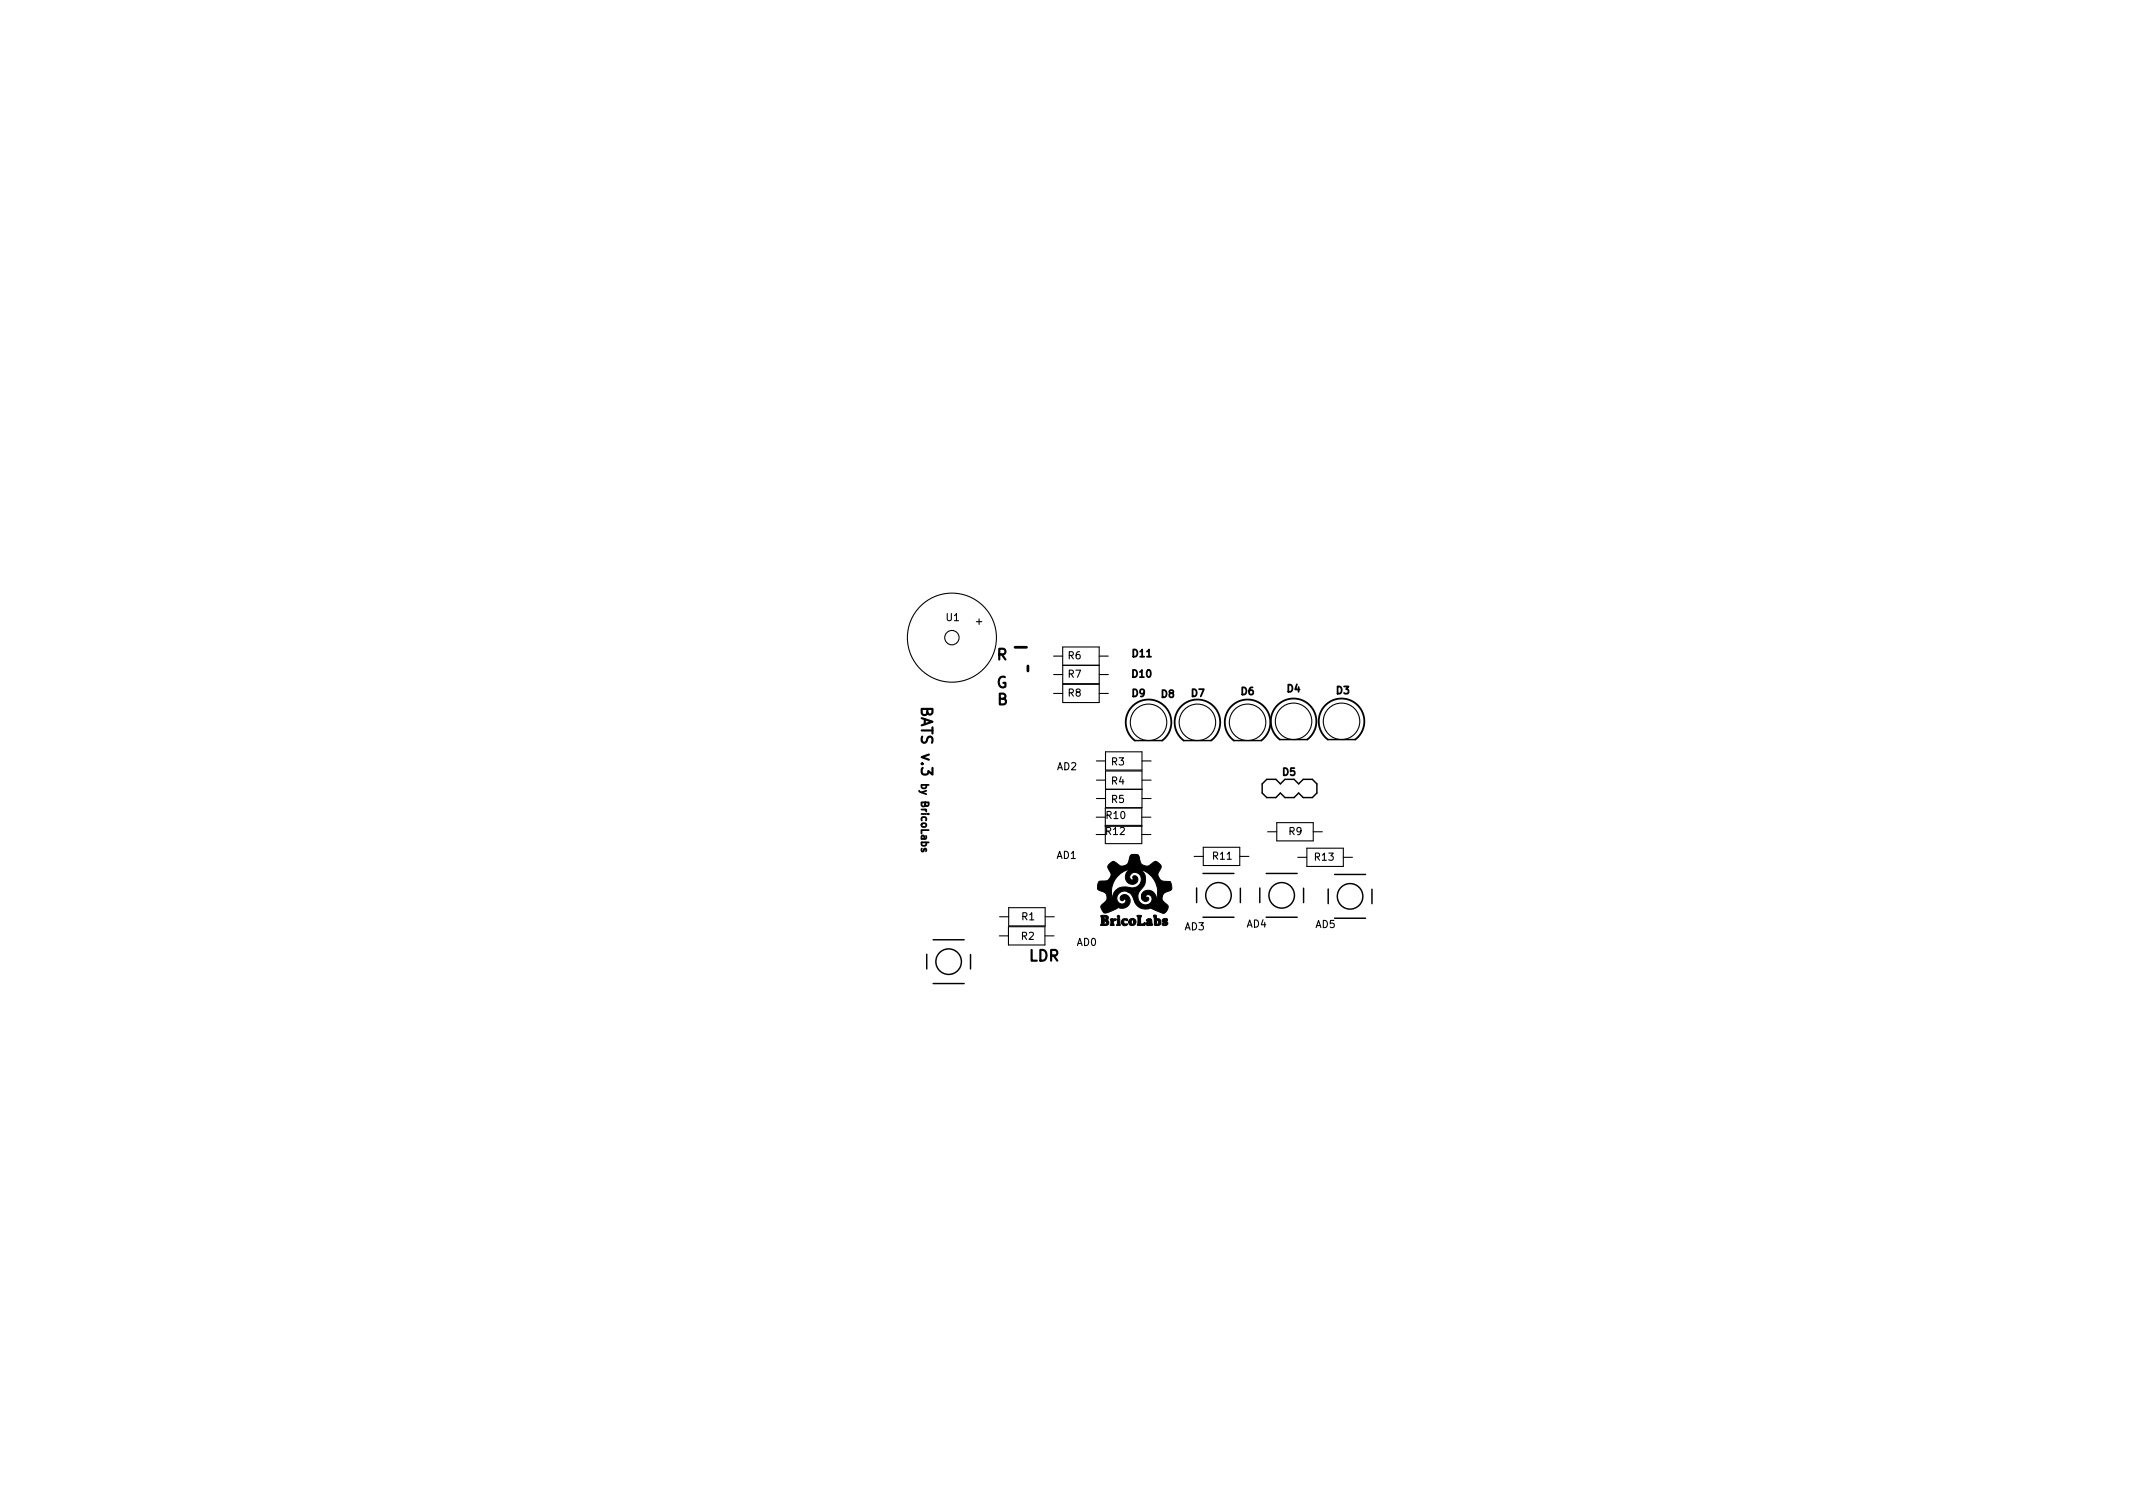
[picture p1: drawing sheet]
<svg xmlns="http://www.w3.org/2000/svg" width="297mm" height="210mm" viewBox="0 0 297 210" stroke-linecap="round" stroke-linejoin="round" font-family="sans-serif">
<defs><g id="words">
<g font-size="2.1">
<text x="138.7" y="95.8">G</text>
<text x="138.8" y="91.9">R</text>
<text x="128.3" y="98.7" transform="rotate(90 128.3 98.7)">BATS v.3</text>
<text x="138.9" y="98.2">B</text>
<text x="143.3" y="133.8">LDR</text>
</g>
<g font-size="1.4">
<text x="131.8" y="86.5">U1</text>
<text x="135.9" y="87">+</text>
<text x="148.8" y="91.8">R6</text>
<text x="148.8" y="94.4">R7</text>
<text x="157.7" y="94.3">D10</text>
<text x="157.8" y="91.5">D11</text>
<text x="148.8" y="97">R8</text>
<text x="157.7" y="97">D9</text>
<text x="161.7" y="97.1">D8</text>
<text x="165.9" y="97">D7</text>
<text x="172.8" y="96.8">D6</text>
<text x="179.3" y="96.4">D4</text>
<text x="186.1" y="96.6">D3</text>
<text x="147.2" y="107.2">AD2</text>
<text x="154.8" y="106.6">R3</text>
<text x="178.6" y="108">D5</text>
<text x="128.3" y="109.5" transform="rotate(90 128.3 109.5)">by BricoLabs</text>
<text x="154.8" y="109.2">R4</text>
<text x="154.8" y="111.8">R5</text>
<text x="147.1" y="119.6">AD1</text>
<text x="154" y="116.3">R12</text>
<text x="154.1" y="114">R10</text>
<text x="168.9" y="119.7">R11</text>
<text x="179.5" y="116.3">R9</text>
<text x="183.1" y="119.8">R13</text>
<text x="142.2" y="130.9">R2</text>
<text x="142.3" y="128.1">R1</text>
<text x="150" y="131.7">AD0</text>
<text x="165" y="129.5">AD3</text>
<text x="173.6" y="129.1">AD4</text>
<text x="183.2" y="129.2">AD5</text>
</g>
</g></defs>
<g fill="none" stroke="#000" stroke-width=".2">
<path d="M158 103.1h3.8M164.8 103.1h3.9M171.8 103.1h3.8M175.8 109.2l.6-.7h1.3l.6 .7 .6-.7h1.3l.6 .7 .7-.7h1.3l.6 .7v1.2l-.6 .7h-1.3l-.7-.7-.6 .7h-1.3l-.6-.7-.6 .7h-1.3l-.6-.7zM178.2 103h3.8M184.9 103h3.8M129.1 132.9v2M129.9 130.9h4.4M129.9 137h4.4M135.2 132.9v2M166.6 123.6v2.1M167.5 121.6h4.3"/>
<path d="M167.5 127.7h4.3M172.7 123.7v2M175.4 123.6v2.1M176.3 121.6h4.3M176.3 127.7h4.3M181.5 123.7v2M185 123.8v2M185.9 121.8h4.3M185.9 127.9h4.3M191.1 123.8v2"/>
<circle cx="132.1" cy="133.9" r="1.78"/>
<circle cx="169.7" cy="124.7" r="1.78"/>
<circle cx="178.5" cy="124.7" r="1.78"/>
<circle cx="188" cy="124.8" r="1.78"/>
</g>
<g fill="none" stroke="#000" stroke-width=".15">
<path d="M146.7 91.4h1.3M146.7 93.9h1.3M146.7 96.6h1.3M148 90.1h5.1v5.1h-5.1zM148 92.6l5.1 .1M148 95.3h5.1v2.5h-5.1zM153.1 91.4h1.2M153.1 93.9h1.2M153.1 96.6h1.2M152.7 113.8h1.2M152.7 116.2h1.2M152.7 106h1.3"/>
<path d="M152.7 108.6h1.3M152.7 111.2h1.3M153.9 115.1h5.1M153.9 112.5h5.1v5h-5.1zM153.9 114.9h5.1M154 104.7h5v2.5h-5zM154 107.4h5v5.1h-5zM154 109.9h5M159 113.8h1.3M159 116.2h1.3M159 106h1.3M159 108.6h1.3"/>
<path d="M159 111.2h1.3M166.3 119.2h1.3M167.6 118h5v2.5h-5zM172.6 119.2h1.3M176.5 115.8h1.3M177.8 114.5h5.1v2.6h-5.1zM180.7 119.4h1.3M182 118.1h5.1v2.5h-5.1zM182.9 115.8h1.2M187.1 119.4h1.2M139.2 130.3h1.2M139.2 127.7h1.3"/>
<path d="M140.4 129h5.1v2.6h-5.1zM140.5 126.4h5v2.5h-5zM145.5 130.3h1.3M145.5 127.7h1.3"/>
<circle cx="132.6" cy="88.8" r="6.2"/>
<circle cx="132.6" cy="88.8" r="1"/>
<circle cx="159.9" cy="100.6" r="2.54"/>
<circle cx="166.8" cy="100.6" r="2.54"/>
<circle cx="173.7" cy="100.6" r="2.54"/>
<circle cx="180.1" cy="100.4" r="2.54"/>
<circle cx="186.8" cy="100.4" r="2.54"/>
</g>
<path d="M161.9 103.1a3.2 3.2 0 0 0 .4-4.7 3.2 3.2 0 0 0-4.7 0 3.2 3.2 0 0 0 .4 4.7M168.7 103.1a3.2 3.2 0 0 0 .4-4.7 3.2 3.2 0 0 0-4.7 0 3.2 3.2 0 0 0 .4 4.7M175.6 103.1a3.2 3.2 0 0 0 .5-4.7 3.2 3.2 0 0 0-4.7 0 3.2 3.2 0 0 0 .4 4.7M182 103a3.2 3.2 0 0 0 .5-4.7 3.2 3.2 0 0 0-4.7 0 3.2 3.2 0 0 0 .4 4.7M188.7 103a3.2 3.2 0 0 0 .5-4.7 3.2 3.2 0 0 0-4.7 0 3.2 3.2 0 0 0 .4 4.7" fill="none" stroke="#000" stroke-width=".25"/>
<path d="M141.3 90.1h1.6M143.1 92.7v.7" fill="none" stroke="#000" stroke-width=".38"/>
<g fill="#000" stroke="#000" stroke-width=".14">
<path d="M154.4 120.4l.2-.2a.57 .57 0 0 1 1 .1 .95 .95 0 0 0 1 .2 .95 .95 0 0 0 .7-.8 .68 .68 0 0 1 .9-.7 .48 .48 0 0 1 .5 .6 1.02 1.02 0 0 0 .8 1 1.02 1.02 0 0 0 1.1-.5 .62 .62 0 0 1 .9 .2 .58 .58 0 0 1 0 .9 .96 .96 0 0 0-.1 1.1 .96 .96 0 0 0 1 .4l.6 .1 .2 .9a.48 .48 0 0 1-.6 .4 .9 .9 0 0 0-.7 .8 .9 .9 0 0 0 .5 .9 .62 .62 0 0 1 0 1.1l-.4 .3-1.6-.7a.47 .47 0 0 1 .8-.1 .5 .5 0 0 0 .3-.5 .5 .5 0 0 0-.4-.5 3.8 3.8 0 0 0-.7-3.4 3.6 3.6 0 0 0-1.6-.9 1.84 1.84 0 0 1-.1 2.9 1.16 1.16 0 0 0-.1 1.4 1.16 1.16 0 0 0 1.2 .6h1.3l.1-.1-.2-.1v.2h-1.2a.68 .68 0 0 0 .6-.8 .68 .68 0 0 0-.7-.6l-.2 .3h.3a.26 .26 0 0 1 .1 .5 .66 .66 0 0 1-.9-.2 .66 .66 0 0 1 .1-.9 1.15 1.15 0 0 1 1.4-.2 1.15 1.15 0 0 1 .6 1.2l.3 .5v.3l-.2 .2-.5-.2-.2 .2a1.68 1.68 0 0 1-2.6-1.1 1.39 1.39 0 0 0-.9-1h.9l.1 .1 .1-.1-.1-.2-.1 .2h-.9a.98 .98 0 0 0-1.3 .3 .98 .98 0 0 0 .3 1.3 .49 .49 0 0 0 .6 0 .49 .49 0 0 0 .1-.6h-.2a.25 .25 0 0 1-.2 .2 .25 .25 0 0 1-.2-.1 .62 .62 0 0 1 .4-.8 .62 .62 0 0 1 .7 .4 1.13 1.13 0 0 1-.3 1.4 1.13 1.13 0 0 1-1.5-.1h-.7l-.1-.3 .3 .1 .1-.1-.1-.1-.1 .1h-.2l.3-.5a1.72 1.72 0 0 1 2.3-1.8 1.18 1.18 0 0 0 1.5-.5 1.18 1.18 0 0 0-.2-1.5 .68 .68 0 0 0-.9 0 .68 .68 0 0 0-.2 .8l.3 .2 .1-.1-.1-.4a.4 .4 0 0 1 .5-.1 .4 .4 0 0 1 .3 .5 .91 .91 0 0 1-1.2 .6 .91 .91 0 0 1-.6-1.1l.1-.4 .4-.5a1.33 1.33 0 0 1 1.2-.2l.4 .1-.4-.1h-.8l.1-.3h.2l.2 .1h.3v.1v-.2v.1h-.3l-.1-.2-.1 .1h-.2l.1-.2h.6h-.6l.5-.1h-.6l-.2 .6a4.1 4.1 0 0 0-2.6 2.5l-.1 .6v1.5l-.4 .3 .3 .5a.69 .69 0 0 1 .9 .1l-.4 .2a1.96 1.96 0 0 1-1.5 .5 .81 .81 0 0 1-.3-1.1 1.24 1.24 0 0 0 .7-1.4 1.43 1.43 0 0 0-1.1-.7 1.02 1.02 0 0 1 .2-1.2h.3a.93 .93 0 0 0 1-.4 .93 .93 0 0 0 0-1.1 .54 .54 0 0 1-.1-.8zM153.3 127.5a.88 .88 0 0 1 1.1 .3l-.2 .3a.44 .44 0 0 1 .2 .6 .44 .44 0 0 1-.6 .2l-.6-.1 .2-.4h.3l.1 .3 .3-.2-.2-.3-.2 .2h-.3v-.5h.3l.1 .2 .2-.1v-.3l-.2-.1-.1 .3h-.3zM154.6 128l.7-.1 .1 .2-.1 .1a.36 .36 0 0 0-.1 .6h-.6l.1-.3zM155.6 127.9h.3l.1 .9a.32 .32 0 0 1-.5 0 .71 .71 0 0 0 0-.8zM156.3 128l.6-.1 .1 .1v.2l-.3-.1a.32 .32 0 0 0-.2 .4 .32 .32 0 0 0 .5 .1 .49 .49 0 0 1-.7 .2 .49 .49 0 0 1 0-.8zM157.4 128a.51 .51 0 0 1 .7 .2 .51 .51 0 0 1-.3 .7 .51 .51 0 0 1-.6-.5h.3l.1 .3a.34 .34 0 0 0 .3-.3 .34 .34 0 0 0-.2-.3l-.2 .3h-.3zM158.3 127.5h.6l-.1 .4 .1 .7h.3l.3-.2v.4l-1.1 .1 .1-.4a1.24 1.24 0 0 0-.2-1zM159.7 128.1l.3-.2a.34 .34 0 0 1 .4 .4l.1 .5-.1 .1a.59 .59 0 0 1-.8-.3l.4 .1 .1-.2-.5 .1 .5-.4-.1-.1-.3 .1zM160.7 127.4l.3 .1 .1 .4a.5 .5 0 0 1 .6 .6 .5 .5 0 0 1-.7 .4l-.2-.1v-.4h.3v.3a.29 .29 0 0 0 .3-.3 .29 .29 0 0 0-.2-.3l-.1 .3h-.3zM161.9 128l.3-.1h.3l.1 .3-.4-.1h-.1l.5 .4a.44 .44 0 0 1-.3 .4 .44 .44 0 0 1-.5-.2l.1-.2 .3 .2 .1-.1-.4-.3z"/>
<circle cx="155.8" cy="127.6" r=".17"/>
</g>
<use href="#words"/>
</svg>
